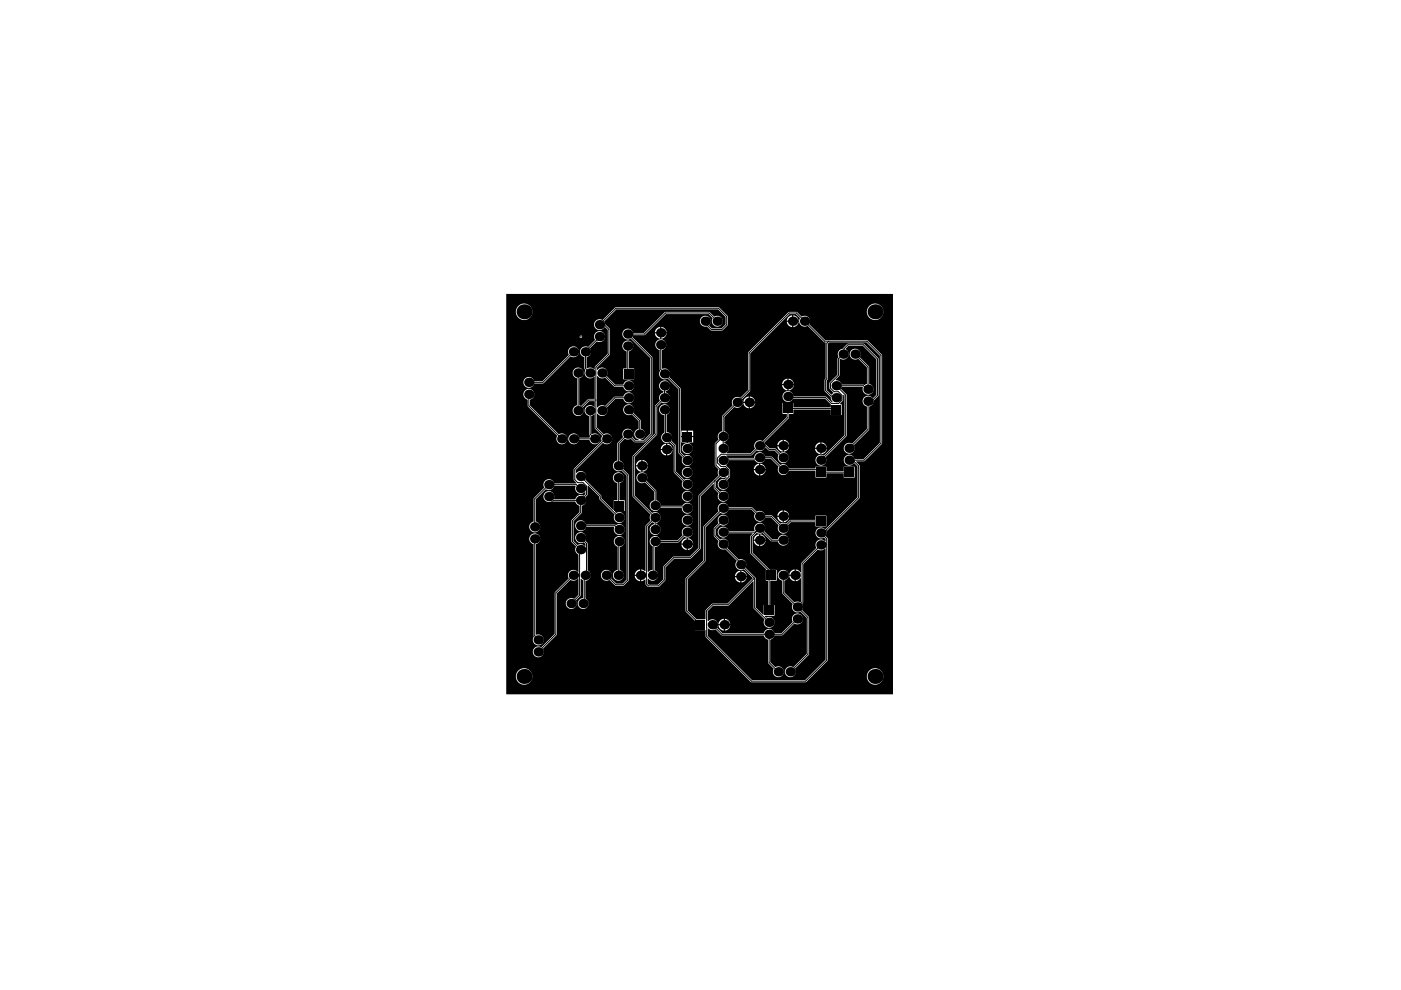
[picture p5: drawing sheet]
<svg xmlns="http://www.w3.org/2000/svg" width="297mm" height="210mm" viewBox="0 0 297 210" stroke-linecap="round" stroke-linejoin="round" font-family="sans-serif">
<g fill="#000">
<path d="M159.1 74.9l8.3-8.3h1.4l.8 .9a1.15 1.15 0 0 0 .2 1.4 1.15 1.15 0 0 0 1.4 .2l3.5 3.4 .4 .2v7.5l-.3 .4v2.2l1.3 1.4 .1 .6 .3 .4-.1 .1-1.4-1.2h-6.8a1.16 1.16 0 0 0-1.6-1.1 1.16 1.16 0 0 0-.4 1.9 1.16 1.16 0 0 0 1.9-.4h6.8l1.2 1.2v.7h-7.9v-.9h-2.3v2.3h.9v.6l-5.1 5.1a1.15 1.15 0 0 0-1.5 .2 1.15 1.15 0 0 0-.1 1.4l-.9 1h-5.1v-.1a1.15 1.15 0 0 0 .3-1.2 1.15 1.15 0 0 0-.8-.8v-.3a1.15 1.15 0 0 0 .9-1.1 1.15 1.15 0 0 0-.9-1.2v-3l2.1-2.1a1.15 1.15 0 0 0 1.4-.2 1.15 1.15 0 0 0 .2-1.4l1.8-1.9zM168.2 66.9v1.1l1.1-.1a1.25 1.25 0 0 0-1.1-1zM167.1 67.3l-.3 .7h1.1v-1.1zM168.2 68.2v1.2a1.25 1.25 0 0 0 1.1-1.2zM166.8 68.2v.1a1.25 1.25 0 0 0 1.1 1.1v-1.2zM167.2 80.3v1.1h1.1a1.25 1.25 0 0 0-1.1-1.1zM166.1 80.8l-.3 .6h1.1v-1.1zM167.2 81.7v1.1a1.25 1.25 0 0 0 1.1-1.1zM165.8 81.7a1.25 1.25 0 0 0 1.1 1.1v-1.1zM159 84.1v1.1l1.1-.1a1.25 1.25 0 0 0-1.1-1zM157.9 84.5l-.3 .7h1.1v-1.1zM159 85.4v1.2a1.25 1.25 0 0 0 1.1-1.2zM157.6 85.4v.1a1.25 1.25 0 0 0 1.1 1.1v-1.2z"/>
<path d="M107.3 62.3h82v84.9h-82zM183.8 66.1a1.76 1.76 0 0 0 3.5 0 1.76 1.76 0 0 0-3.5 0zM109.4 66.1a1.76 1.76 0 0 0 3.5 0 1.76 1.76 0 0 0-3.5 0zM132.2 70.1a1.16 1.16 0 0 0 0 1.5 1.16 1.16 0 0 0 1.5 .2l4.2 4.1v16.1l-1.4 1.3h-.6l-.1-.1a1.15 1.15 0 0 0 1-1.1 1.15 1.15 0 0 0-.9-1.2v-1.8l-1.6-1.6a1.16 1.16 0 0 0-.8-1.8 1.16 1.16 0 0 0-1.3 1.4 1.16 1.16 0 0 0 1.7 .7l1.5 1.5v1.6a1.15 1.15 0 0 0-.9 1.2 1.15 1.15 0 0 0 .9 1.1v.1h-.7l-.6-.6a1.16 1.16 0 0 0-1-1.8 1.16 1.16 0 0 0-1 1.8l-1.2 1.3v3.6a1.15 1.15 0 0 0-.9 1.6 1.15 1.15 0 0 0 1.7 .5l1.2 1.2v22l-.9 .8h-1.3l-1.2-1.1a1.16 1.16 0 0 0-.7-1.8 1.16 1.16 0 0 0-1.4 1.4 1.16 1.16 0 0 0 1.8 .7l1.4 1.3h1.6l1.1-1.2v-22.2l-1.2-1.4a1.14 1.14 0 0 0-.8-1.8v-3.5l1.2-1.1 .4 .2 .8-.2 .9 .8h2l1.7-1.8v-16.2l-4.2-4.3 .1-.4 2.5-.1 4.5-4.4h9l.9 .9a1.16 1.16 0 0 0 .8 1.7 1.16 1.16 0 0 0 1.3-1.3 1.16 1.16 0 0 0-1.8-.8l-1.1-1h-9.3l-4.5 4.5h-2.3a1.15 1.15 0 0 0-.8-.9 1.15 1.15 0 0 0-1.2 .4zM126.2 68.1a1.16 1.16 0 0 0 .3 1.7 1.16 1.16 0 0 0 1.6-.4h.2l.6 .5v5.1l-2.7 2.7-.2 .6-.7-.4-.8 .2-.1-.1v-2.3a1.15 1.15 0 0 0 .6-1.8l1.6-1.5h.1a1.16 1.16 0 0 0 1.6-1 1.16 1.16 0 0 0-1.5-1.1 1.16 1.16 0 0 0-.6 1.8l-1.5 1.5-.1-.1a1.16 1.16 0 0 0-1.6 .7 1.16 1.16 0 0 0 .9 1.5v2.4l.2 .3a1.15 1.15 0 0 0 .3 1.6 1.15 1.15 0 0 0 1.6-.2l.1 .1v4.7h-1.4l-1.5 1.5-.4-.2v-5.7l.2-.1a1.16 1.16 0 0 0 .5-1.8 1.16 1.16 0 0 0-1.9 .2 1.16 1.16 0 0 0 .7 1.7v5.7l-.2 .1a1.16 1.16 0 0 0-.6 1.6 1.16 1.16 0 0 0 1.6 .5 1.16 1.16 0 0 0 .4-1.7l1.4-1.4h1.2v1.2l-.1 .1a1.15 1.15 0 0 0-1.9 .2 1.15 1.15 0 0 0 .8 1.7v3.8l.2 .4-.1 .4h-2.2l-.1-.2a1.16 1.16 0 0 0-1.8-.5 1.16 1.16 0 0 0 .2 1.9 1.16 1.16 0 0 0 1.7-.7h2.2v.2a1.16 1.16 0 0 0 1.6 .6 1.16 1.16 0 0 0 .5-1.6 1.16 1.16 0 0 0-1.6-.4l-.2-.1v-3.8l.7-.4 .1 .1v2.9l1.6 1.6-.2 .5 .1 .6-6 5.9v2.3l.6 .7v.1h-4.7l-.1-.2a1.16 1.16 0 0 0-1.6-.6 1.16 1.16 0 0 0-.4 1.7l-2.2 2.3-.1 4.9a1.16 1.16 0 0 0-.7 1.8 1.16 1.16 0 0 0 1.9 0 1.16 1.16 0 0 0-.7-1.8v-4.8l2.1-2.1a1.14 1.14 0 0 0 1.8-.7h4.5v.1a1.16 1.16 0 0 0 .5 1.4 1.16 1.16 0 0 0 1.5-.2l.1 .1v.4l-.4 .3-.4-.2-.6 .1-.5 .4-.2 .5h-4.5a1.39 1.39 0 0 0-1-1.8 1.19 1.19 0 0 0-1.2 1.5 1.19 1.19 0 0 0 1.8 .7h4.9l.4 .7 .5 .2v1.4l-1.8 1.8v4.5l1 1-.1 .5v.6l.6 .6v3.7h-.1a1.16 1.16 0 0 0-1.6-.3 1.16 1.16 0 0 0-.3 1.6l-3 3v8.8l-2.8 2.8-.2-.1a1.16 1.16 0 0 0-1.6 1 1.16 1.16 0 0 0 1.4 1.2 1.16 1.16 0 0 0 .7-1.7l3-3v-8.8l2.8-2.9 .8 .2 .8-.5 .1 .1v3.4l-.9 .9-.1-.1a1.16 1.16 0 0 0-1.7 1 1.16 1.16 0 0 0 1.5 1.2 1.16 1.16 0 0 0 .7-1.8l1-1v-3.5l.1-.1 .4 .3v3.8a1.16 1.16 0 0 0-1 1.6 1.16 1.16 0 0 0 1.9 .4 1.16 1.16 0 0 0-.4-1.9v-3.8h.2a1.16 1.16 0 0 0 1-.9 1.16 1.16 0 0 0-.7-1.3v-5.7l-.5-.6a1.16 1.16 0 0 0-.8-1.7 1.16 1.16 0 0 0-1.3 1.3 1.16 1.16 0 0 0 1.7 .8l.4 .3v.4l-.8-.3-.8 .2-.9-.9v-4.2l1.7-1.7v-1.6l.7-.4 .3-.6-.2-.7 .5-.5 .1-2 2.3 2.3 .1 .6 3.2 3.2a1.16 1.16 0 0 0 .8 1.8 1.16 1.16 0 0 0 1.3-1.4 1.16 1.16 0 0 0-1.7-.7l-.3-.4h2v-2.3h-1.1v-3.7a1.16 1.16 0 0 0 .8-1.8 1.16 1.16 0 0 0-2 0 1.16 1.16 0 0 0 .8 1.8v3.7h-.8v2h-.1l-2.5-2.5-.1-.6-3.3-3.3 .1-.2a1.16 1.16 0 0 0-.5-1.5 1.16 1.16 0 0 0-1.5 .3l-.1-.1v-.6l5.7-5.7 .1 .1a1.16 1.16 0 0 0 1.9-.9 1.16 1.16 0 0 0-1.8-1l-1.4-1.5v-2.9l.1 .1a1.16 1.16 0 0 0 1.6 .2 1.16 1.16 0 0 0 .3-1.6l1.9-1.8h1.7a1.16 1.16 0 0 0 1.7 .7 1.16 1.16 0 0 0 0-1.9 1.16 1.16 0 0 0-1.7 .7h-1.9l-2 2-.8-.2-.9 .5v-6.6l.9 .4 .8-.2 2 2h1.9a1.16 1.16 0 0 0 1.7 .8 1.16 1.16 0 0 0 0-2 1.16 1.16 0 0 0-1.7 .8h-1.7l-1.9-1.9a1.15 1.15 0 0 0-.3-1.6 1.15 1.15 0 0 0-1.6 .3h-.1v-.5l2.7-2.8v-5.3l-1-1-.2-.6 2.6-2.6h21.5l1.6 1.6v1.6l-.8 .8h-2.1l-.6-.6 .2-.2a1.16 1.16 0 0 0-.5-1.8 1.16 1.16 0 0 0-1.6 1 1.16 1.16 0 0 0 1.5 1.2l.8 .9h2.5l1.1-1.2v-1.9l-2-1.9h-21.7l-2.9 2.8-.7-.2zM140.2 69.3v1.1h1.1a1.25 1.25 0 0 0-1.1-1.1zM139.1 69.8l-.3 .6h1.2v-1.1zM122.9 71.4a.27 .27 0 0 0 .5 0 .27 .27 0 0 0-.5 0zM140.2 70.7l.1 1.1a1.25 1.25 0 0 0 1-1.1zM138.8 70.7a1.25 1.25 0 0 0 1.2 1.1v-1.1zM111.2 80.4a1.16 1.16 0 0 0 .4 1.7 1.16 1.16 0 0 0 1.7-.8l2-.1 5.7-5.6a1.16 1.16 0 0 0 1.7-.8 1.16 1.16 0 0 0-1.3-1.3 1.16 1.16 0 0 0-.8 1.7l-5.6 5.6h-1.7a1.15 1.15 0 0 0-.9-.9 1.15 1.15 0 0 0-1.2 .5zM132.2 72.7a1.15 1.15 0 0 0 .7 1.8v3.6h-.8v2.3h2.3v-2.3h-1.1v-3.6a1.16 1.16 0 0 0 .8-1.8 1.16 1.16 0 0 0-1.9 0zM145.8 91.3v1.1h1.2v-1.1zM144.5 91.3v1.1h1.1v-1.1zM145.8 92.7v1.1h1.2v-1.1zM144.5 92.7v1.1h1.1v-1.1zM111.2 82.9a1.15 1.15 0 0 0 .7 1.8l.1 1.5 6.2 6.2a1.16 1.16 0 0 0 .7 1.8 1.16 1.16 0 0 0 1.4-1.4 1.16 1.16 0 0 0-1.8-.7l-6.1-6.1v-1.3a1.16 1.16 0 0 0 .7-1.7 1.16 1.16 0 0 0-1.9-.1zM166.2 93.3v1.1l1.1-.1a1.25 1.25 0 0 0-1.1-1zM165.1 93.7l-.3 .7h1.1v-1.1zM174.2 93.8v1.1h1.1a1.25 1.25 0 0 0-1.1-1.1zM173 94.3l-.2 .6h1.1v-1.1zM141.5 94.1v1.1l1.1-.1a1.25 1.25 0 0 0-1.1-1zM140.3 94.5l-.2 .7h1.1v-1.1zM166.2 94.6v1.2a1.25 1.25 0 0 0 1.1-1.2zM164.8 94.6v.1a1.25 1.25 0 0 0 1.1 1.1v-1.2zM144.6 95.1a1.16 1.16 0 0 0 2.3 0 1.16 1.16 0 0 0-2.3 0zM174.2 95.2v1.1a1.25 1.25 0 0 0 1.1-1.1zM172.8 95.2a1.25 1.25 0 0 0 1.1 1.1v-1.1zM141.5 95.4v1.2a1.25 1.25 0 0 0 1.1-1.2zM140.1 95.4v.1a1.25 1.25 0 0 0 1.1 1.1v-1.2zM140 81.1a1.15 1.15 0 0 0 .7 1.8v.3l-.5 .2-.4 .5-.1 .6 .2 .5-1 1.1v5.9l-4.8 4.8v8.5l3.8 3.8-.1 .5 .1 .8-1 1.1v9.6l-.9-.4v2.5l.9-.3v1l.4 .5h2.4l1.3-1.3 .1-2.8 1.8-1.8h3.5l2.1-2.1 .1-11.2 2.6-2.6h.1l.1 1 1 1a1.16 1.16 0 0 0 .7 1.8 1.16 1.16 0 0 0 1.4-1.4 1.16 1.16 0 0 0-1.8-.7l-.9-.9v-1.4l.9-.9 .8 .2 .5-.2 .1 .1-.4 .4a1.16 1.16 0 0 0-1.5 1.2 1.16 1.16 0 0 0 1.6 .9 1.16 1.16 0 0 0 .3-1.9l.7-.8v-1.4l-.8-.9 .4-.6 .1-.5h5.5l.1 .1a1.15 1.15 0 0 0 1.2 .5 1.15 1.15 0 0 0 .9-.9h1.2l1.7 1.6a1.15 1.15 0 0 0 .5 1.7 1.15 1.15 0 0 0 1.6-.8h5.7v1.5h2.3v-1h3.7v1h2.3v-2.3h-2.3v.9h-3.7v-.9h-2.3v.3h-5.7l-.2-.4-.5-.4-.6-.1-.5 .2-1.8-1.8h-1.4l-.1-.2a1.16 1.16 0 0 0-1.3-.7 1.16 1.16 0 0 0-.9 1.2h-5.5l-.4-.4v-.2h5.3l1.1-1 .2 .1a1.37 1.37 0 0 0 1.7-.8l.7 .7h1.2l.9 .9-.1 .2a1.16 1.16 0 0 0 1 1.6 1.16 1.16 0 0 0 1.2-1.4 1.16 1.16 0 0 0-1.8-.7l-1-1h-1.2l-1-.8-.2-.4 5.2-5.2 .1-.9h.9v-1h7.9v1.2h2.3v-2.3l-.3-.1 .6-.7 .1-1.1 .1-.1 .2 .2v8.3l-4.4 4.4-.2-.1a1.16 1.16 0 0 0-1.6 1 1.16 1.16 0 0 0 1.4 1.2 1.16 1.16 0 0 0 .7-1.8l4.5-4.5v-8.6l-1.2-1.4 .1-.4h4.5l.1 .1a1.16 1.16 0 0 0 .7 1.5 1.16 1.16 0 0 0 1.5-.8 1.16 1.16 0 0 0-.9-1.4v-3.7l-2-2a1.16 1.16 0 0 0-.8-1.8 1.16 1.16 0 0 0-1.3 1.4 1.16 1.16 0 0 0 1.7 .7l1.9 1.9v3.5l-.5 .3-.2-.2h-4.7l-.4-.6-.8-.3-.1-.1 .9-.9v-3.4l.1-.2 .2 .2a1.15 1.15 0 0 0 1.5-.6 1.15 1.15 0 0 0-.5-1.5v-.2l.6-.6h3l2.9 2.9v7.5l-.7 .7a1.19 1.19 0 0 0-2-.1 1.19 1.19 0 0 0 .7 1.9v4.8l-3.1 3.1a1.16 1.16 0 0 0-1.8 .7 1.16 1.16 0 0 0 1.4 1.4 1.16 1.16 0 0 0 .7-1.8l3.3-3.3v-4.9a1.46 1.46 0 0 0 1-1.3l1-1.1v-7.8l-3.2-3.1h-3.4l-1 1a1.23 1.23 0 0 0-.9 1.8l-.2 .4v3.3l-1.8 1.8 .1 1.2 .8 .8-.5 .5-.9-1v-2l.2-.4v-7.4l.3-.3h7.9l2.9 2.8v18.5l-3.5 3.4h-1.9l-.1-.2a1.16 1.16 0 0 0-1.7-.5 1.16 1.16 0 0 0-.2 1.8 1.16 1.16 0 0 0 1.8-.2h.1l.7 .7v6.5l-6.8 6.9a1.16 1.16 0 0 0-1.6-.2 1.16 1.16 0 0 0-.3 1.6 1.16 1.16 0 0 0 1.6 .3l.3 .3v.4l-.2-.1a1.16 1.16 0 0 0-1.5 .1 1.16 1.16 0 0 0-.2 1.5l-3.3 3.2v1.9l-1.1-.6v2.5l1.1-.6v5l-.1 .1-.5-.2-.8 .2-2.1-2.1v-2.5l.2-.1a1.16 1.16 0 0 0 .5-1.8 1.16 1.16 0 0 0-1.9 .2 1.16 1.16 0 0 0 .7 1.7v2.7l2.3 2.3a1.15 1.15 0 0 0 .1 1.4 1.15 1.15 0 0 0 1.5 .2l1.4 1.3v7.6l-2.9 2.9-.2-.1a1.16 1.16 0 0 0-1.6 .9 1.16 1.16 0 0 0 1.4 1.2 1.16 1.16 0 0 0 .7-1.7l3-3.1v-7.8l-1.5-1.6 .2-.5-.2-.7 .3-.4v-8.1l3.1-3.1 .8 .2 .7-.4h.1v23.6l-4.3 4.3h-11.3l-9.3-9.4v-1.5l.8 .3 .8-.2 1.4 1.3h8.8l.2 .5 .7 .4v5l1.3 1.2-.2 .2a1.16 1.16 0 0 0 1 1.6 1.16 1.16 0 0 0 1.2-1.4 1.16 1.16 0 0 0-1.7-.7l-1.1-1.1v-4.8l.7-.4 .2-.5h1.7l2.5-2.5 .2 .1a1.16 1.16 0 0 0 1.6-1 1.16 1.16 0 0 0-1.4-1.2 1.16 1.16 0 0 0-.7 1.8l-2.4 2.4h-1.5a1.15 1.15 0 0 0-1.1-1 1.15 1.15 0 0 0-1.2 1h-8.7l-1.2-1.2a1.15 1.15 0 0 0-.3-1.6 1.15 1.15 0 0 0-1.5 .2l-.2-.1v-2l1.2-1.2h3.2l5.2-5.2 .2 .1v5.7l2.3 2.3a1.16 1.16 0 0 0 .7 1.8 1.16 1.16 0 0 0 1.4-1.4 1.16 1.16 0 0 0-1.8-.7l-.2-.4h2v-2.3h-.9v-5.2h1.4v-2.3h-1.5l-3.6-3.7v-3.3l.8-.8 .5 .1 .8-.1 1.8 1.7 1.4 .1 .1 .2a1.16 1.16 0 0 0 1.8 .4 1.16 1.16 0 0 0-.1-1.8 1.16 1.16 0 0 0-1.8 .7h-1.2l-1.7-1.7a1.16 1.16 0 0 0-.8-1.8 1.16 1.16 0 0 0-1.2 1.7l-.1 .1h-5.4a1.16 1.16 0 0 0-1.8-.7 1.16 1.16 0 0 0 0 1.9 1.16 1.16 0 0 0 1.8-.7h5l-.4 .6v3.6l3.4 3.4-.1 2.4h.4v5.2h-.9v2l-.1 .1-1.6-1.6v-6.3l-2.2-2.2 .1-.1a1.16 1.16 0 0 0-.2-1.3 1.16 1.16 0 0 0-1.3-.3l-2.4-2.4v-.1a1.16 1.16 0 0 0 0-1.5 1.16 1.16 0 0 0-1.5-.2l-.9-.9v-1.4l.9-.8 .2 .1a1.16 1.16 0 0 0 1.6-1 1.16 1.16 0 0 0-1.4-1.2 1.16 1.16 0 0 0-.7 1.7l-1.1 1.1 .1 1.7 1 1-.1 .2a1.16 1.16 0 0 0 .2 1.3 1.16 1.16 0 0 0 1.3 .2l2.4 2.5v.1a1.16 1.16 0 0 0 0 1.5 1.16 1.16 0 0 0 1.5 .2l1.9 1.9-5.4 5.4h-3.3l-1.3 1.4v1.9h-1.9l-1.9-1.9v-6.6l3.8-3.8v-7.2l3.1-3.1a1.14 1.14 0 0 0 1.8-.7h4.8l.8 .8a1.15 1.15 0 0 0 .5 1.7 1.15 1.15 0 0 0 1.6-.8h1.2l1.7 1.7a1.16 1.16 0 0 0 1 1.8 1.16 1.16 0 0 0 .9-1.8l.7-.7h5.2v.9h2.3v-2.3h-2.3v.9h-5.3l-.9 .8-.5-.1-.8 .1-1.8-1.7-1.4-.1a1.14 1.14 0 0 0-1.8-.7l-1-1h-4.9a1.15 1.15 0 0 0-1.6-.8 1.15 1.15 0 0 0-.5 1.7l-3.3 3.2v7.2l-3.7 3.9v6.8l2 2.1v2h2.2l.1 1.5 9.5 9.5h11.7l4.6-4.6v-25.8l-.5-.6 .2-.5v-.4l7.1-7.1v-6.8l-.8-.9 .1-.1 1.7-.1 3.7-3.7v-18.8l-3.1-3.1h-9l-3.3-3.4 .1-.2a1.15 1.15 0 0 0-.4-1.3 1.15 1.15 0 0 0-1.3-.1l-1.1-1h-1.7l-8.5 8.6-.1 8-1.6 1.7-.2-.2a1.15 1.15 0 0 0-1.4 .4 1.15 1.15 0 0 0 0 1.3l-2.3 2.3v3.2a1.14 1.14 0 0 0-.7 1.8l-.8 .9v4.5l.8 .9-.2 .5 .2 .8-4.3 4.3v11l-1.9 1.9-3.5 .1-2.1 2v2.8l-1.1 1.1h-1.9l-.3-.3v-1a1.2 1.2 0 0 0 1.9 .1 1.2 1.2 0 0 0-.3-1.9v-4.9l.7-.3 .4-.7h3.8l1.3-1.2 .2 .1a1.16 1.16 0 0 0 1.6-1 1.16 1.16 0 0 0-1.5-1.2 1.16 1.16 0 0 0-.6 1.8l-1.2 1.1h-3.6a1.16 1.16 0 0 0-1.8-.7 1.16 1.16 0 0 0 .2 1.9v5l-1.1 .4v-9.6l1-.9 .4 .2v.2a1.16 1.16 0 0 0-.8 1.8 1.16 1.16 0 0 0 2 0 1.16 1.16 0 0 0-.8-1.8v-.2l.2-.1a1.16 1.16 0 0 0 .6-1.6 1.16 1.16 0 0 0-1.6-.4l-3.7-3.7v-8.2l4.7-4.8v-5.9l1-.9 .2 .1a1.16 1.16 0 0 0 1.5-.7 1.16 1.16 0 0 0-.9-1.5v-.3h.2a1.16 1.16 0 0 0 .5-1.8 1.16 1.16 0 0 0-1.8 0zM136.2 97.5v1.1h1.1a1.25 1.25 0 0 0-1.1-1.1zM135.1 98l-.3 .6h1.2v-1.1zM139.2 72.4a1.15 1.15 0 0 0 .7 1.8v4.3a1.21 1.21 0 0 0 .1 1.5 1.21 1.21 0 0 0 1.5 .2l2.4 2.3v13.5l.9 1a1.16 1.16 0 0 0 .7 1.8 1.16 1.16 0 0 0 1.4-1.4 1.16 1.16 0 0 0-1.8-.7l-.8-.8v-13.4l-2.4-2.6a1.15 1.15 0 0 0-.1-1.4 1.15 1.15 0 0 0-1.3-.3l-.2-.1v-3.9a1.16 1.16 0 0 0 .8-1.7 1.16 1.16 0 0 0-1.9-.1zM161.2 98.3v1.1h1.1a1.25 1.25 0 0 0-1.1-1.1zM160.1 98.8l-.3 .6h1.1v-1.1zM136.2 98.9l.1 1.1a1.25 1.25 0 0 0 1-1.1zM134.8 98.9a1.25 1.25 0 0 0 1.2 1.1v-1.1zM161.2 99.7v1.1a1.25 1.25 0 0 0 1.1-1.1zM159.8 99.7a1.25 1.25 0 0 0 1.1 1.1v-1.1zM144.6 100.2a1.16 1.16 0 0 0 2.3 0 1.16 1.16 0 0 0-2.3 0zM140.2 85.9a1.15 1.15 0 0 0-.4 1.3 1.15 1.15 0 0 0 1.1 .8v3.7a1.16 1.16 0 0 0-.6 1.6 1.16 1.16 0 0 0 1.7 .4l.9 .9v5.6l1.9 1.9a1.16 1.16 0 0 0 .7 1.7 1.16 1.16 0 0 0 1.4-1.3 1.16 1.16 0 0 0-1.8-.8l-1.8-1.7v-5.5l-1-1.1a1.14 1.14 0 0 0-.9-1.8v-3.7a1.16 1.16 0 0 0 .5-1.6 1.16 1.16 0 0 0-1.7-.4zM144.6 105.2a1.16 1.16 0 0 0 2.3 0 1.16 1.16 0 0 0-2.3 0zM135.2 100.6a1.16 1.16 0 0 0 0 1.5 1.16 1.16 0 0 0 1.5 .2l2 1.9v1.9a1.15 1.15 0 0 0-.7 1.8 1.15 1.15 0 0 0 1.9-.2h4.7a1.16 1.16 0 0 0 1.5 1.1 1.16 1.16 0 0 0 .5-1.8 1.16 1.16 0 0 0-1.9 .2h-4.6l-.3-.7-.7-.4v-2.1l-2-2.1a1.16 1.16 0 0 0-.3-1.6 1.16 1.16 0 0 0-1.6 .3zM166.2 108.2v1.1h1.1a1.25 1.25 0 0 0-1.1-1.1zM165.1 108.7l-.3 .6h1.1v-1.1zM166.2 109.6v1.1a1.25 1.25 0 0 0 1.1-1.1zM164.8 109.6a1.25 1.25 0 0 0 1.1 1.1v-1.1zM144.6 110.3a1.16 1.16 0 0 0 2.3 0 1.16 1.16 0 0 0-2.3 0zM122.2 110.8a1.16 1.16 0 0 0 .4 1.7 1.16 1.16 0 0 0 1.6-.8h5.9a1.39 1.39 0 0 0 1 1.7 1.19 1.19 0 0 0 1.3-1.5 1.19 1.19 0 0 0-1.9-.6l-6.3-.1a1.15 1.15 0 0 0-.8-.9 1.15 1.15 0 0 0-1.2 .5zM161.2 113.3v1.1h1.1a1.25 1.25 0 0 0-1.1-1.1zM160.1 113.8l-.3 .6h1.1v-1.1zM145.8 114.1v1.1h1.2a1.25 1.25 0 0 0-1.2-1.1zM144.7 114.6l-.2 .6h1.1v-1.1zM161.2 114.7v1.1a1.25 1.25 0 0 0 1.1-1.1zM159.8 114.7a1.25 1.25 0 0 0 1.1 1.1v-1.1zM145.8 115.5l.1 1.1a1.25 1.25 0 0 0 1.1-1.1zM144.5 115.5a1.25 1.25 0 0 0 1.1 1.1v-1.1zM167.6 121.2l-.3 .6h1.2v-1.1zM134.8 121.2l-.2 .6h1.1v-1.1zM157.2 121v1.1h1.1a1.25 1.25 0 0 0-1.1-1.1zM156.1 121.5l-.3 .6h1.1v-1.1zM130.6 113.9a1.15 1.15 0 0 0-.5 1.1 1.15 1.15 0 0 0 .9 .9v4.9a1.16 1.16 0 0 0-.9 1.7 1.16 1.16 0 0 0 1.9 .2 1.16 1.16 0 0 0-.6-1.8v-4.9a1.16 1.16 0 0 0 1-1.6 1.16 1.16 0 0 0-1.8-.5zM167.3 122.1a1.25 1.25 0 0 0 1.2 1.1v-1.1zM134.6 122.1a1.25 1.25 0 0 0 1.1 1.1v-1.1zM157.2 122.4v1.1a1.25 1.25 0 0 0 1.1-1.1zM155.8 122.4a1.25 1.25 0 0 0 1.1 1.1v-1.1zM153.7 131.2v1.1h1.1a1.25 1.25 0 0 0-1.1-1.1zM152.6 131.7l-.3 .6h1.1v-1.1zM153.7 132.6v1.1a1.25 1.25 0 0 0 1.1-1.1zM152.3 132.6a1.25 1.25 0 0 0 1.1 1.1v-1.1zM112.5 113.5a1.15 1.15 0 0 0 .6 1.9l.1 19.5a1.17 1.17 0 0 0 .2 1.8 1.17 1.17 0 0 0 1.7-.6 1.17 1.17 0 0 0-.8-1.6h-.7v-19.1a1.17 1.17 0 0 0 .8-1.8 1.17 1.17 0 0 0-1.9-.1zM183.8 143.4a1.76 1.76 0 0 0 3.5 0 1.76 1.76 0 0 0-3.5 0zM109.4 143.4a1.76 1.76 0 0 0 3.5 0 1.76 1.76 0 0 0-3.5 0z"/>
<circle cx="111.1" cy="66.1" r="1.59"/>
<circle cx="121.6" cy="74.6" r="1"/>
<circle cx="122.6" cy="79.1" r="1"/>
<circle cx="124.1" cy="74.6" r="1"/>
<circle cx="125.1" cy="79.1" r="1"/>
<circle cx="127.1" cy="71.4" r="1"/>
<circle cx="127.1" cy="68.8" r="1"/>
<circle cx="127.6" cy="79.1" r="1"/>
<circle cx="133.1" cy="73.4" r="1"/>
<circle cx="133.1" cy="70.8" r="1"/>
<circle cx="140.1" cy="70.6" r="1"/>
<circle cx="140.1" cy="73.1" r="1"/>
<circle cx="140.9" cy="79.3" r="1"/>
<circle cx="149.5" cy="68.1" r="1"/>
<circle cx="152.1" cy="68.1" r="1"/>
<circle cx="168.1" cy="68.1" r="1"/>
<circle cx="170.6" cy="68.1" r="1"/>
<circle cx="178.8" cy="75.1" r="1"/>
<circle cx="181.3" cy="75.1" r="1"/>
<circle cx="185.5" cy="66.1" r="1.59"/>
<circle cx="112.1" cy="83.6" r="1"/>
<circle cx="112.1" cy="81.1" r="1"/>
<circle cx="119.1" cy="93" r="1"/>
<circle cx="121.7" cy="93" r="1"/>
<circle cx="122.6" cy="87.1" r="1"/>
<circle cx="125.1" cy="87.1" r="1"/>
<circle cx="126.1" cy="93" r="1"/>
<circle cx="127.6" cy="87.1" r="1"/>
<circle cx="128.6" cy="93" r="1"/>
<circle cx="131.1" cy="98.8" r="1"/>
<circle cx="133.1" cy="92" r="1"/>
<circle cx="133.3" cy="86.9" r="1"/>
<circle cx="133.3" cy="81.8" r="1"/>
<circle cx="133.3" cy="84.3" r="1"/>
<circle cx="135.6" cy="92" r="1"/>
<circle cx="136.1" cy="98.8" r="1"/>
<circle cx="140.9" cy="86.9" r="1"/>
<circle cx="140.9" cy="81.8" r="1"/>
<circle cx="140.9" cy="84.3" r="1"/>
<circle cx="141.3" cy="95.3" r="1"/>
<circle cx="141.3" cy="92.8" r="1"/>
<circle cx="145.7" cy="95.1" r="1"/>
<circle cx="145.7" cy="97.6" r="1"/>
<circle cx="153.3" cy="92.6" r="1"/>
<circle cx="153.3" cy="95.1" r="1"/>
<circle cx="153.3" cy="97.6" r="1"/>
<circle cx="156.3" cy="85.3" r="1"/>
<circle cx="158.9" cy="85.3" r="1"/>
<circle cx="161.1" cy="99.6" r="1"/>
<circle cx="161.1" cy="97" r="1"/>
<circle cx="161.1" cy="94.5" r="1"/>
<circle cx="166.1" cy="99.6" r="1"/>
<circle cx="166.1" cy="97" r="1"/>
<circle cx="166.1" cy="94.5" r="1"/>
<circle cx="167.1" cy="81.5" r="1"/>
<circle cx="167.1" cy="84.1" r="1"/>
<circle cx="174.1" cy="97.6" r="1"/>
<circle cx="174.1" cy="95" r="1"/>
<circle cx="177.3" cy="81.8" r="1"/>
<circle cx="177.3" cy="84.3" r="1"/>
<circle cx="180" cy="97.6" r="1"/>
<circle cx="180" cy="95" r="1"/>
<circle cx="184" cy="82.5" r="1"/>
<circle cx="184" cy="85.1" r="1"/>
<circle cx="113.4" cy="114.2" r="1"/>
<circle cx="113.4" cy="111.7" r="1"/>
<circle cx="116.4" cy="105.3" r="1"/>
<circle cx="116.4" cy="102.8" r="1"/>
<circle cx="123.1" cy="111.5" r="1"/>
<circle cx="123.1" cy="103.6" r="1"/>
<circle cx="123.1" cy="114" r="1"/>
<circle cx="123.1" cy="106.1" r="1"/>
<circle cx="123.1" cy="116.5" r="1"/>
<circle cx="123.1" cy="101" r="1"/>
<circle cx="131.1" cy="101.3" r="1"/>
<circle cx="131.3" cy="112.3" r="1"/>
<circle cx="131.3" cy="109.7" r="1"/>
<circle cx="131.3" cy="114.8" r="1"/>
<circle cx="136.1" cy="101.3" r="1"/>
<circle cx="138.9" cy="114.8" r="1"/>
<circle cx="138.9" cy="109.7" r="1"/>
<circle cx="138.9" cy="112.3" r="1"/>
<circle cx="138.9" cy="107.2" r="1"/>
<circle cx="145.7" cy="110.3" r="1"/>
<circle cx="145.7" cy="105.2" r="1"/>
<circle cx="145.7" cy="107.8" r="1"/>
<circle cx="145.7" cy="115.4" r="1"/>
<circle cx="145.7" cy="102.7" r="1"/>
<circle cx="145.7" cy="100.2" r="1"/>
<circle cx="145.7" cy="112.8" r="1"/>
<circle cx="153.3" cy="100.2" r="1"/>
<circle cx="153.3" cy="110.3" r="1"/>
<circle cx="153.3" cy="112.8" r="1"/>
<circle cx="153.3" cy="107.8" r="1"/>
<circle cx="153.3" cy="105.2" r="1"/>
<circle cx="153.3" cy="102.7" r="1"/>
<circle cx="153.3" cy="115.4" r="1"/>
<circle cx="157.1" cy="119.7" r="1"/>
<circle cx="161.1" cy="112" r="1"/>
<circle cx="161.1" cy="114.5" r="1"/>
<circle cx="161.1" cy="109.5" r="1"/>
<circle cx="166.1" cy="114.5" r="1"/>
<circle cx="166.1" cy="112" r="1"/>
<circle cx="166.1" cy="109.5" r="1"/>
<circle cx="174.1" cy="115.5" r="1"/>
<circle cx="174.1" cy="113" r="1"/>
<circle cx="114.1" cy="138.2" r="1"/>
<circle cx="114.1" cy="135.7" r="1"/>
<circle cx="121.1" cy="128" r="1"/>
<circle cx="121.6" cy="122" r="1"/>
<circle cx="123.6" cy="128" r="1"/>
<circle cx="124.1" cy="122" r="1"/>
<circle cx="128.6" cy="122" r="1"/>
<circle cx="131.1" cy="122" r="1"/>
<circle cx="135.8" cy="122" r="1"/>
<circle cx="138.4" cy="122" r="1"/>
<circle cx="151" cy="132.5" r="1"/>
<circle cx="153.6" cy="132.5" r="1"/>
<circle cx="157.1" cy="122.2" r="1"/>
<circle cx="163.1" cy="134.5" r="1"/>
<circle cx="163.1" cy="132" r="1"/>
<circle cx="166.1" cy="122" r="1"/>
<circle cx="168.6" cy="122" r="1"/>
<circle cx="169.1" cy="128.7" r="1"/>
<circle cx="169.1" cy="131.2" r="1"/>
<circle cx="111.1" cy="143.4" r="1.59"/>
<circle cx="165" cy="142.4" r="1"/>
<circle cx="167.6" cy="142.4" r="1"/>
<circle cx="185.5" cy="143.4" r="1.59"/>
</g>
<g fill="none" stroke="#000" stroke-width=".21">
<path d="M121.6 74.6l-6.5 6.5h-3M122.6 79.1v8l2.2-2.3h1.5M123.2 71.4h.1M123.2 71.4l-.1 .1M127.1 71.4l-3 3.1v3.6l1 1M127.6 79.1l2.8 2.7h2.9M133.1 73.4v5.7l.2 .2M140.1 73.1v5.2l4 4.2v13.5l1.6 1.6M149.5 68.1v.5l1.3 1.2h2.3l1-.9v-1.8l-1.8-1.7h-21.7l-3.5 3.4 .2 .2h.9l.9 .8v5.3l-2.8 2.8v12.8l2.3 2.3h-.2l-6.5 6.5v2.2l.6 .6h1.1l.7 .8v1.8l-1.2 1.2M152.1 68.1l-1.8-1.7h-9.2l-4.5 4.4h-3.5l5 5v16.2l-1.5 1.5h-2l-1.5-1.5-2 2v4.8l2 2v22.2l-1 1h-1.5l-2-2M175.7 72.3l-.4 .5v7.5l-.2 .3v2.2l1.1 1.2h.8l.3 .3M181.3 75.1l2.7 2.7v4.7h-.2l-.7-.7h-5.8l2 2v8.5l-5.2 5.3"/>
<path d="M112.1 83.6v2.5l7 6.9M125.1 87.1v4.9l1 1h-4.4M133.3 84.3h-2.9l-2.8 2.8M133.3 86.9l2.3 2.3v2.8M140.9 81.8v2.5l-1.8 1.8v5.9l-4.8 4.8v8.4l4.6 4.5M140.9 86.9l.2 .2v5.5l2 1.9v5.6l2.6 2.6M153.3 95.1v-6.8l5.5-5.5v-8l8.5-8.4h1.5l6 5.9h9l3 3v18.7l-3.6 3.6h-3.2M153.3 97.6l.3-.3h7.2l.3-.3h2.4l2.6 2.6h7.4l.6 .5h5.9M153.3 92.6l-1.5 1.5v4.5l1.5 1.6-5 4.9v11.1l-2 2h-3.5l-2 2v2.8l-1.2 1.2h-2.1l-.4-.4v-12.3l1.8-1.8M161.1 94.5h1.2l.8 .8h1.2l1.8 1.7M166.6 84.1h.5M167.3 84.3h7.7l1.3 1.2h1.5l.7-.7v-1l-.7-.8h-1l-.7-.7v-1.1l1.7-1.7v-3.4l1.1-1.2v-.9l.9-.9h3.2l3 3v7.7l-.9 .9h-.7l-.4 .4v5.9l-4 4"/>
<path d="M177.3 86.8l-.3-.2h-9.9v1.9l-7.8 7.8h-6.4l-.8 .8v1l.8 .8h.9l.8 .8v1.3l-1.3 1.3v.4M180.8 97.6l.1 .3h.3l.8 .9v6.7l-7.4 7.5h-.5l1.2 1.2v25.8l-4.5 4.4h-11.5l-9.5-9.5v-5.4l1.3-1.3h3.2l5.7-5.6M113.4 114.2v20.6l.7 .9M114.1 113.6v.6M116.4 105.3l.9 .8h5.8M123.1 114l1.3 1.2v6.5l-.5 .5v5.5l-.3 .3M123.1 101l4.2 4.2v.5l4 4M123.1 106.1v2.6l-1.7 1.7v4.4l1.7 1.7-.2 .3v9.4l-1.8 1.8M123.1 103.6l-.9-.8h-5.8l-3 2.9v6M123.1 111.5h7.3l.9 .8M131.1 101.3v5.7l.2 .2M131.3 114.8l-.2 7.2"/>
<path d="M136.1 101.3l2.8 2.8v3.1l.3 .3h6.2l.3 .3M138.9 109.7v2.6M145.7 112.8l-2 2h-4.8l-.3 .3v6.6l-.2 .3M151.6 101.9v1.6l1.7 1.7M153.3 110.3l-1.7 1.7v1.6l1.7 1.8v.3l3.8 3.7v.3l2.9 2.9v6.3l3.1 3.1M161.1 112l-1.8 1.7v3.5l3.6 3.6v.6l.6 .6-.4 .4v7M161.1 112l2.5 2.5h2.5M161.1 112l-.9 .8h-6.9M174.1 110.5h-6.5l-1.5 1.5-2.6-2.5h-2.4l-1.7-1.7h-6.1l-4 3.9v7.2l-3.7 3.8v6.8l2.9 3M174.1 115.5l-4 4v8.2l-1 1M175 112.5h.1M121.6 122l-3.8 3.7v8.8l-3.7 3.7"/>
<path d="M163.1 134.5v6l1.9 1.9M166.1 122v3.7l5.2 5.2v7.8l-4 4M169.1 131.2l-3.3 3.3h-12.7l-2.1-2M165.3 142.4l-.5 .5"/>
</g>
<g fill="#000">
<path d="M132.3 78.3h2v2h-2z" fill-rule="evenodd"/>
<path d="M144.7 91.6h2v2h-2z" fill-rule="evenodd"/>
<path d="M166.1 85.6h2v2h-2z" fill-rule="evenodd"/>
<path d="M176.3 85.9h2v1.9h-2z" fill-rule="evenodd"/>
<path d="M130.3 106.2h2v2h-2z" fill-rule="evenodd"/>
<path d="M173.1 99.1h2v2h-2z" fill-rule="evenodd"/>
<path d="M173.1 109.5h2v2h-2z" fill-rule="evenodd"/>
<path d="M179 99.1h2v2h-2z" fill-rule="evenodd"/>
<path d="M147.5 131.5h2v1.9h-2z" fill-rule="evenodd"/>
<path d="M162.5 121h2v2h-2z" fill-rule="evenodd"/>
<path d="M162.1 128.4h2v2h-2z" fill-rule="evenodd"/>
</g>
</svg>
